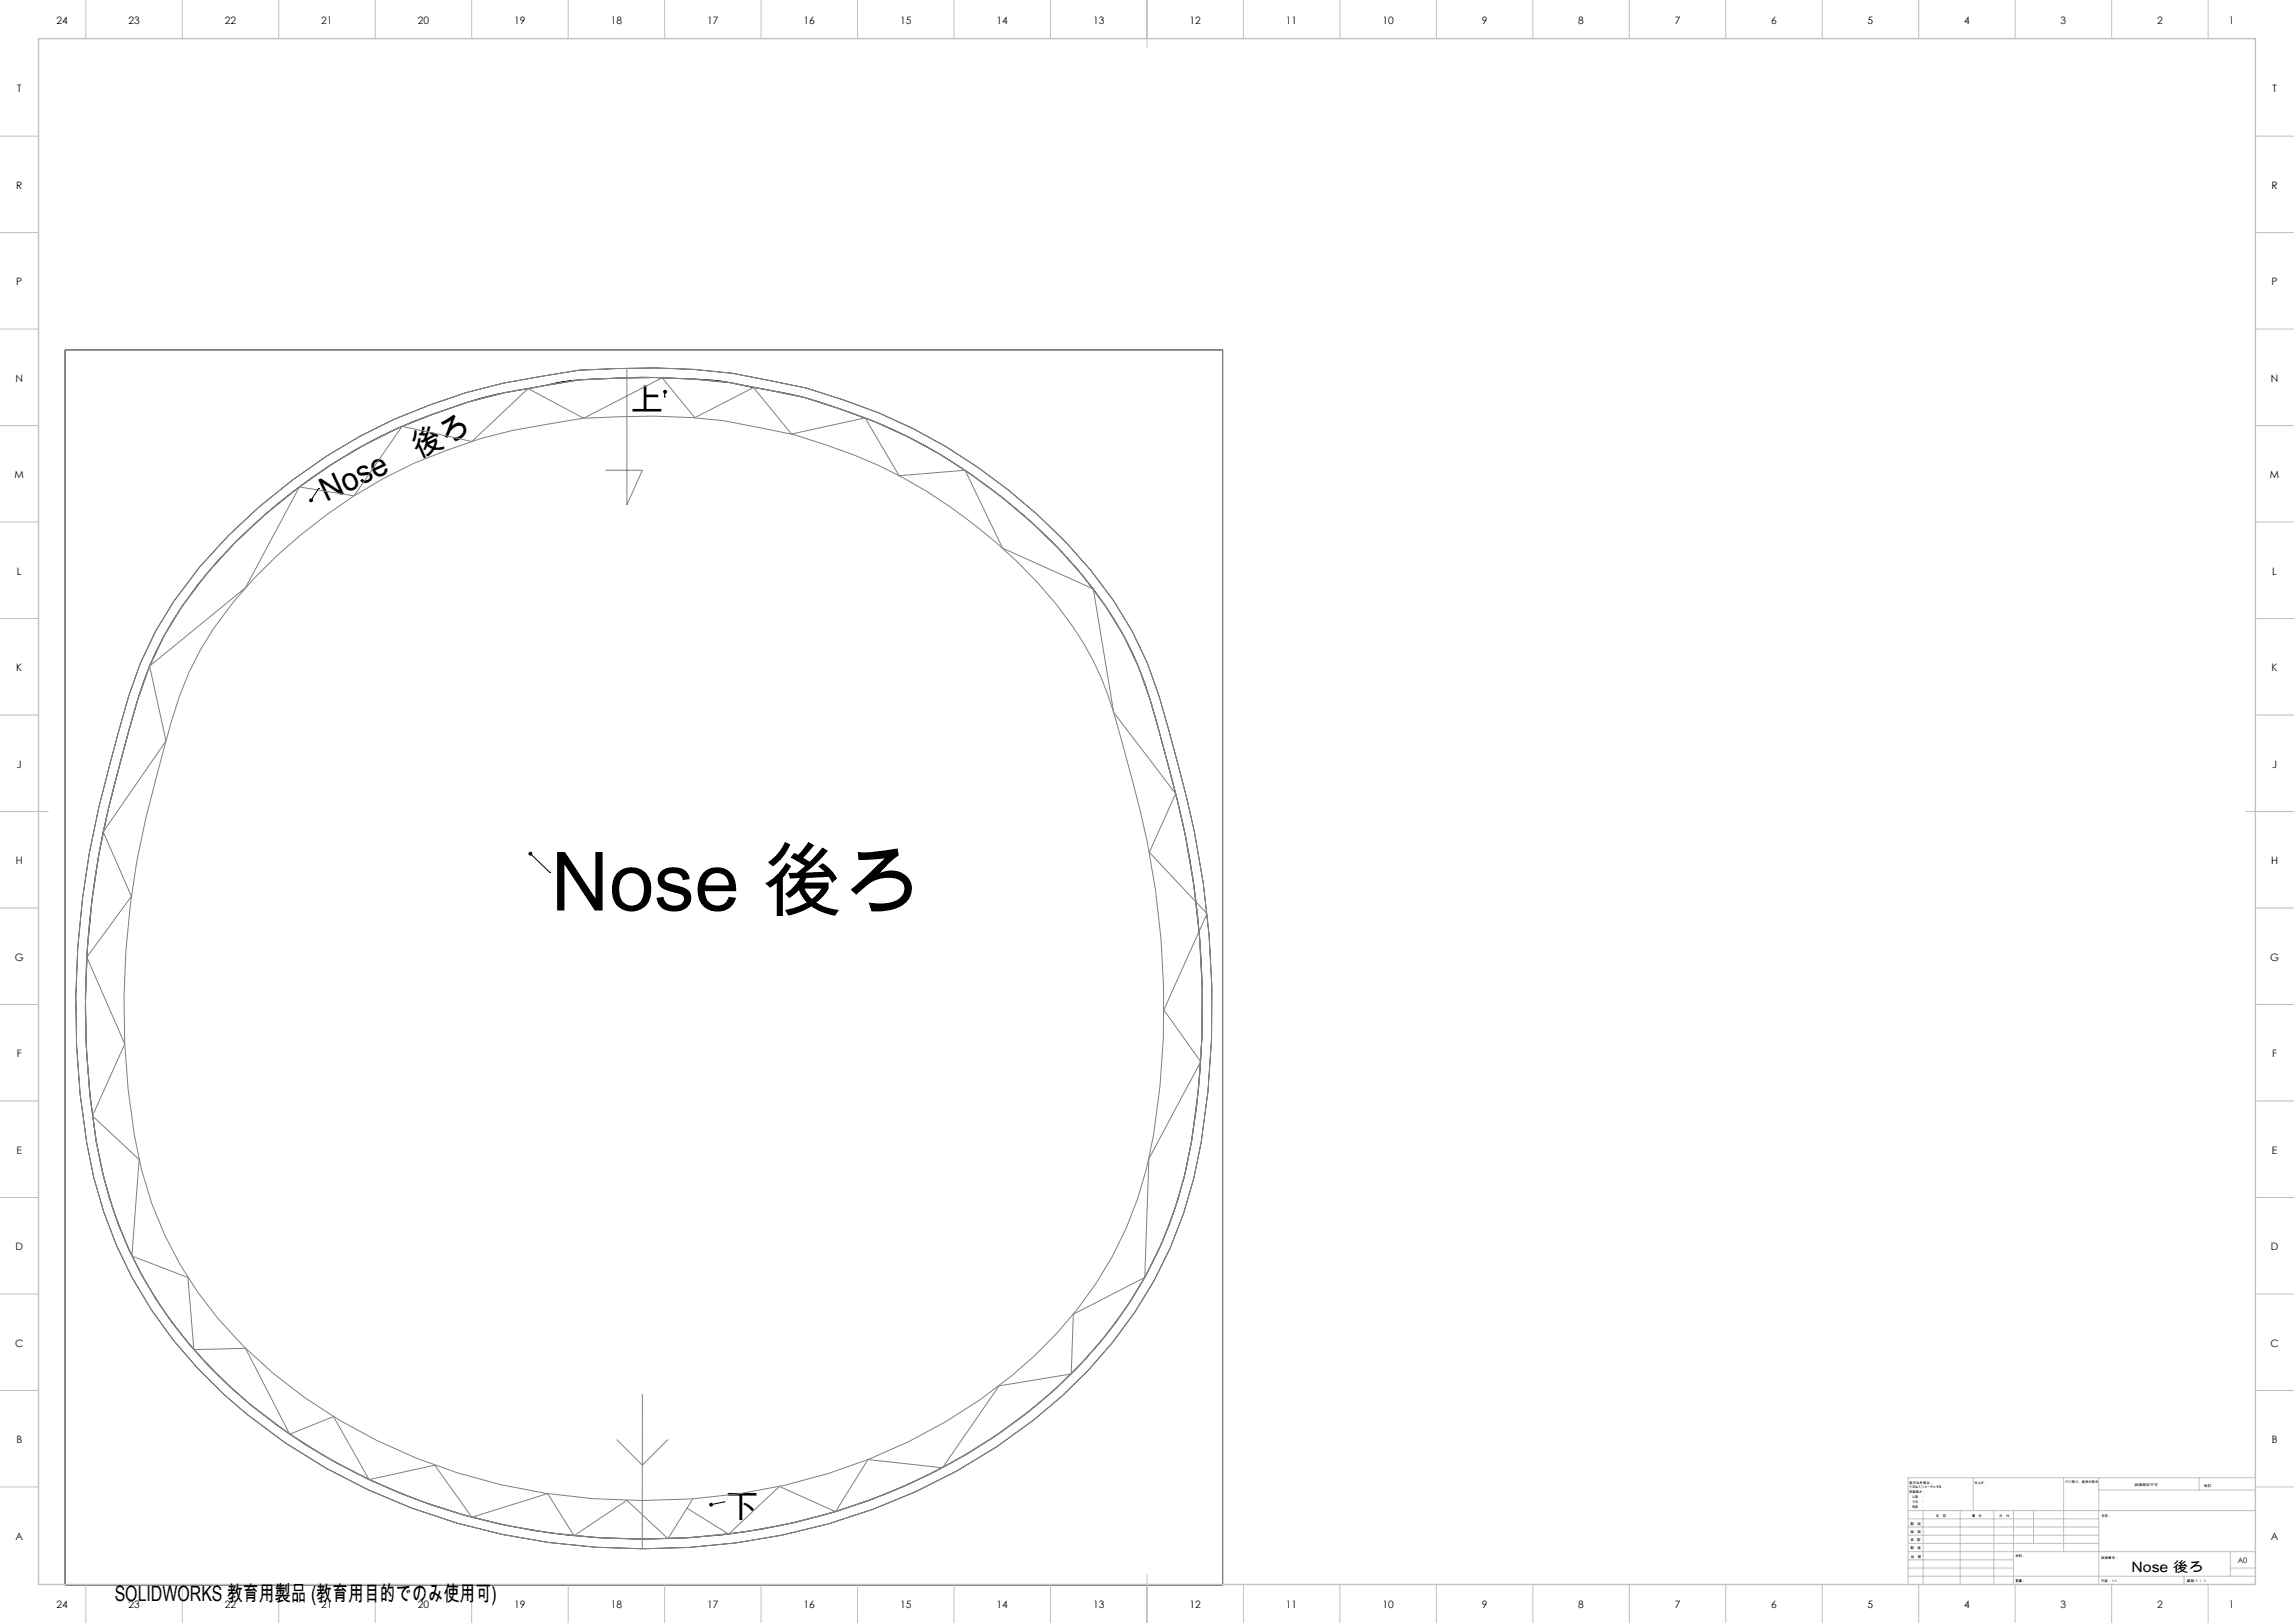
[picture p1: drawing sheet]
<svg xmlns="http://www.w3.org/2000/svg" width="1189mm" height="841mm" viewBox="0 0 1189 841" stroke-linecap="round" stroke-linejoin="round" font-family="sans-serif">
<defs><g id="words">
<text font-size="42.3" x="285" y="472">Nose 後ろ</text>
<g font-size="16.9">
<text x="326" y="214">上</text>
<text x="169" y="260" transform="rotate(-25 169 260)">Nose　後ろ</text>
<text x="376" y="786">下</text>
</g>
<text font-size="11" x="59" y="830">SOLIDWORKS 教育用製品 (教育用目的でのみ使用可)</text>
<text font-size="7.4" x="1105" y="815">Nose 後ろ</text>
<g font-size="5.3">
<text x="29" y="12">24</text>
<text x="67" y="12">23</text>
<text x="117" y="12">22</text>
<text x="167" y="12">21</text>
<text x="217" y="12">20</text>
<text x="267" y="12">19</text>
<text x="317" y="12">18</text>
<text x="367" y="12">17</text>
<text x="417" y="12">16</text>
<text x="467" y="12">15</text>
<text x="517" y="12">14</text>
<text x="567" y="12">13</text>
<text x="617" y="12">12</text>
<text x="667" y="12">11</text>
<text x="717" y="12">10</text>
<text x="768" y="12">9</text>
<text x="818" y="12">8</text>
<text x="868" y="12">7</text>
<text x="918" y="12">6</text>
<text x="968" y="12">5</text>
<text x="1018" y="12">4</text>
<text x="1068" y="12">3</text>
<text x="1118" y="12">2</text>
<text x="1155" y="12">1</text>
<text x="9" y="48">T</text>
<text x="1178" y="48">T</text>
<text x="8" y="98">R</text>
<text x="1177" y="98">R</text>
<text x="8" y="148">P</text>
<text x="1177" y="148">P</text>
<text x="8" y="198">N</text>
<text x="1177" y="198">N</text>
<text x="8" y="248">M</text>
<text x="1177" y="248">M</text>
<text x="9" y="298">L</text>
<text x="1178" y="298">L</text>
<text x="8" y="348">K</text>
<text x="1177" y="348">K</text>
<text x="9" y="398">J</text>
<text x="1178" y="398">J</text>
<text x="8" y="448">H</text>
<text x="1177" y="448">H</text>
<text x="8" y="498">G</text>
<text x="1177" y="498">G</text>
<text x="9" y="548">F</text>
<text x="1178" y="548">F</text>
<text x="9" y="598">E</text>
<text x="1178" y="598">E</text>
<text x="8" y="648">D</text>
<text x="1177" y="648">D</text>
<text x="8" y="698">C</text>
<text x="1177" y="698">C</text>
<text x="8" y="748">B</text>
<text x="1177" y="748">B</text>
<text x="8" y="798">A</text>
<text x="1177" y="798">A</text>
<text x="29" y="833">24</text>
<text x="67" y="833">23</text>
<text x="117" y="833">22</text>
<text x="167" y="833">21</text>
<text x="217" y="833">20</text>
<text x="267" y="833">19</text>
<text x="317" y="833">18</text>
<text x="367" y="833">17</text>
<text x="417" y="833">16</text>
<text x="467" y="833">15</text>
<text x="517" y="833">14</text>
<text x="567" y="833">13</text>
<text x="617" y="833">12</text>
<text x="667" y="833">11</text>
<text x="717" y="833">10</text>
<text x="768" y="833">9</text>
<text x="818" y="833">8</text>
<text x="868" y="833">7</text>
<text x="918" y="833">6</text>
<text x="968" y="833">5</text>
<text x="1018" y="833">4</text>
<text x="1068" y="833">3</text>
<text x="1118" y="833">2</text>
<text x="1155" y="833">1</text>
</g>
<text font-size="3.9" x="1160" y="810">A0</text>
<g font-size="1.7">
<text x="990" y="769">指示なき場合：</text>
<text x="990" y="771">寸法はミリメータとする</text>
<text x="990" y="774">表面粗さ：</text>
<text x="1023" y="769">仕上げ：</text>
<text x="1070" y="769">バリ取り、鋭角の除去</text>
<text x="1106" y="770">図面測定不可</text>
<text x="1142" y="770">改訂</text>
<text x="990" y="776">公差　：</text>
<text x="990" y="779">寸法　：</text>
<text x="990" y="781">角度　：</text>
<text x="990" y="790">製　図</text>
<text x="1003" y="786">名　前</text>
<text x="1019" y="786">署　名</text>
<text x="1036" y="786">日　付</text>
<text x="1089" y="786">名称：</text>
<text x="990" y="794">検　図</text>
<text x="990" y="799">承　認</text>
<text x="990" y="803">製　産</text>
<text x="990" y="807">品　管</text>
<text x="1045" y="807">材料：</text>
<text x="1089" y="808">図面番号：</text>
<text x="1045" y="820">重量：</text>
<text x="1089" y="820">尺度： 1:1</text>
<text x="1133" y="820">葉数 1 ／ 1</text>
</g>
</g></defs>
<path d="M344 206h.1M345 203l-1 3M165 253h.1M165 253l-4 6M121 282a294 294 0 0 1 81-58l16-7a260 260 0 0 1 64-17 234 234 0 0 1 50-4h10a222 222 0 0 1 52 5 285 285 0 0 1 75 24l6 4a287 287 0 0 1 98 85 201 201 0 0 1 28 66l5 17a444 444 0 0 1 9 210 221 221 0 0 1-84 126 318 318 0 0 1-198 65 318 318 0 0 1-203-70 219 219 0 0 1-80-137 443 443 0 0 1-1-132l2-17a868 868 0 0 1 24-90 192 192 0 0 1 46-70zM275 442l10 10M285 452h.1M375 778h.1M375 778l-6 2" fill="none" stroke="#000" stroke-width=".52"/>
<path d="M34 181h600v640h-600zM325 191v71l8-18h-19M118 278a283 283 0 0 1 162-83l20-3a404 404 0 0 1 79 1l20 4a282 282 0 0 1 178 114 197 197 0 0 1 29 68 493 493 0 0 1 22 159 299 299 0 0 1-21 108 239 239 0 0 1-91 104 327 327 0 0 1-183 53 320 320 0 0 1-217-80 221 221 0 0 1-71-131 452 452 0 0 1 12-196l5-18a198 198 0 0 1 56-100zM132 300a259 259 0 0 1 153-80l17-3a388 388 0 0 1 73 1l19 4a257 257 0 0 1 163 103 171 171 0 0 1 25 61 465 465 0 0 1 21 152 273 273 0 0 1-19 99 221 221 0 0 1-94 100 311 311 0 0 1-183 40 289 289 0 0 1-180-79 196 196 0 0 1-57-110 427 427 0 0 1 11-186 362 362 0 0 1 17-54 180 180 0 0 1 34-48zM50 591a448 448 0 0 1 12-194 296 296 0 0 1 23-68 262 262 0 0 1 87-88 283 283 0 0 1 109-41l19-3a343 343 0 0 1 117 9 282 282 0 0 1 156 108 191 191 0 0 1 28 66 493 493 0 0 1 22 132v26l-2 27-3 26M50 591a219 219 0 0 0 81 138 317 317 0 0 0 202 69M50 591a219 219 0 0 0 79 136 317 317 0 0 0 204 71M618 591a219 219 0 0 1-85 141 317 317 0 0 1-200 66M618 591a218 218 0 0 1-81 137 316 316 0 0 1-204 70M333 722v81M320 746l13 13 13-13M359 777l-13 20-21-20-28 19-13-22-39 12-20-27-34 8-18-33-23 9-23-44h-27l-3-37-29-11 4-50-24-23 17-37-20-45 23-32-15-33 33-47-8-39 49-40 28-53 28 5 25-36 37 8 29-28 29 16 40-21 17 20 31-15 19 24 38-8 18 29 34-2 20 40 47 21 10 64 32 42-13 31 30 31-23 50 19 27-27 50-2 62-37 19-1 31-37 6-30 43-38-5-17 27-29-13-26 25-22-14" fill="none" stroke="#808080" stroke-width=".52"/>
<g fill="none" stroke="#c0c0c0" stroke-width=".52">
<path d="M44 0v20M94 0v20M144 0v20M194 0v20M244 0v20M294 0v20M344 0v20M394 0v20M444 0v20M494 0v20M544 0v20M594 0v25"/>
<path d="M644 0v20M694 0v20M744 0v20M794 0v20M844 0v20M894 0v20M944 0v20M994 0v20M1044 0v20M1094 0v20M1144 0v20M0 71h20"/>
<path d="M1169 71h20M0 121h20M1169 121h20M0 171h20M1169 171h20M0 221h20M1169 221h20M0 271h20M1169 271h20M0 321h20M1169 321h20M0 371h20"/>
<path d="M1169 371h20M0 421h25M1164 421h25M0 471h20M1169 471h20M0 521h20M1169 521h20M0 571h20M1169 571h20M0 621h20M1169 621h20M0 671h20"/>
<path d="M1169 671h20M0 721h20M1169 721h20M0 771h20M1023 766v17M1070 766v38M1088 766v55M1088 772h81M1140 766v6M1169 766h-180v55M1169 771h20M989 783h180"/>
<path d="M989 800h99M989 796h99M989 791h99M989 787h99M997 783v38M1016 783v38M1033 783v38M1044 783v38M1054 783v17M594 816v25M989 817h180M989 813h55"/>
<path d="M989 808h55M989 804h180M1132 817v4M1156 813h13M1156 804v13M44 821v20M94 821v20M144 821v20M194 821v20M244 821v20M294 821v20M344 821v20"/>
<path d="M394 821v20M444 821v20M494 821v20M544 821v20M644 821v20M694 821v20M744 821v20M794 821v20M844 821v20M894 821v20M944 821v20M994 821v20"/>
<path d="M1044 821v20M1094 821v20M1144 821v20"/>
</g>
<path d="M20 20h1149v801h-1149z" fill="none" stroke="#c0c0c0" stroke-width=".7"/>
<g fill="#000">
<path d="M160 259l1-1a1 1 0 0 1 1 1 1 1 0 0 1-1 1v-1v1zM274 442a1 1 0 0 1 2 0 1 1 0 0 1-1 1 1 1 0 0 1-1-1h1z"/>
<path d="M368 779v1h1h-1a1 1 0 0 0 1 1 1 1 0 0 0 0-2 1 1 0 0 0-1 0zM344 202v1a1 1 0 0 0 0 1 1.1 1.1 0 0 0 2-1 1 1 0 0 0-1-1v1v-1z"/>
</g>
<use href="#words"/>
</svg>
